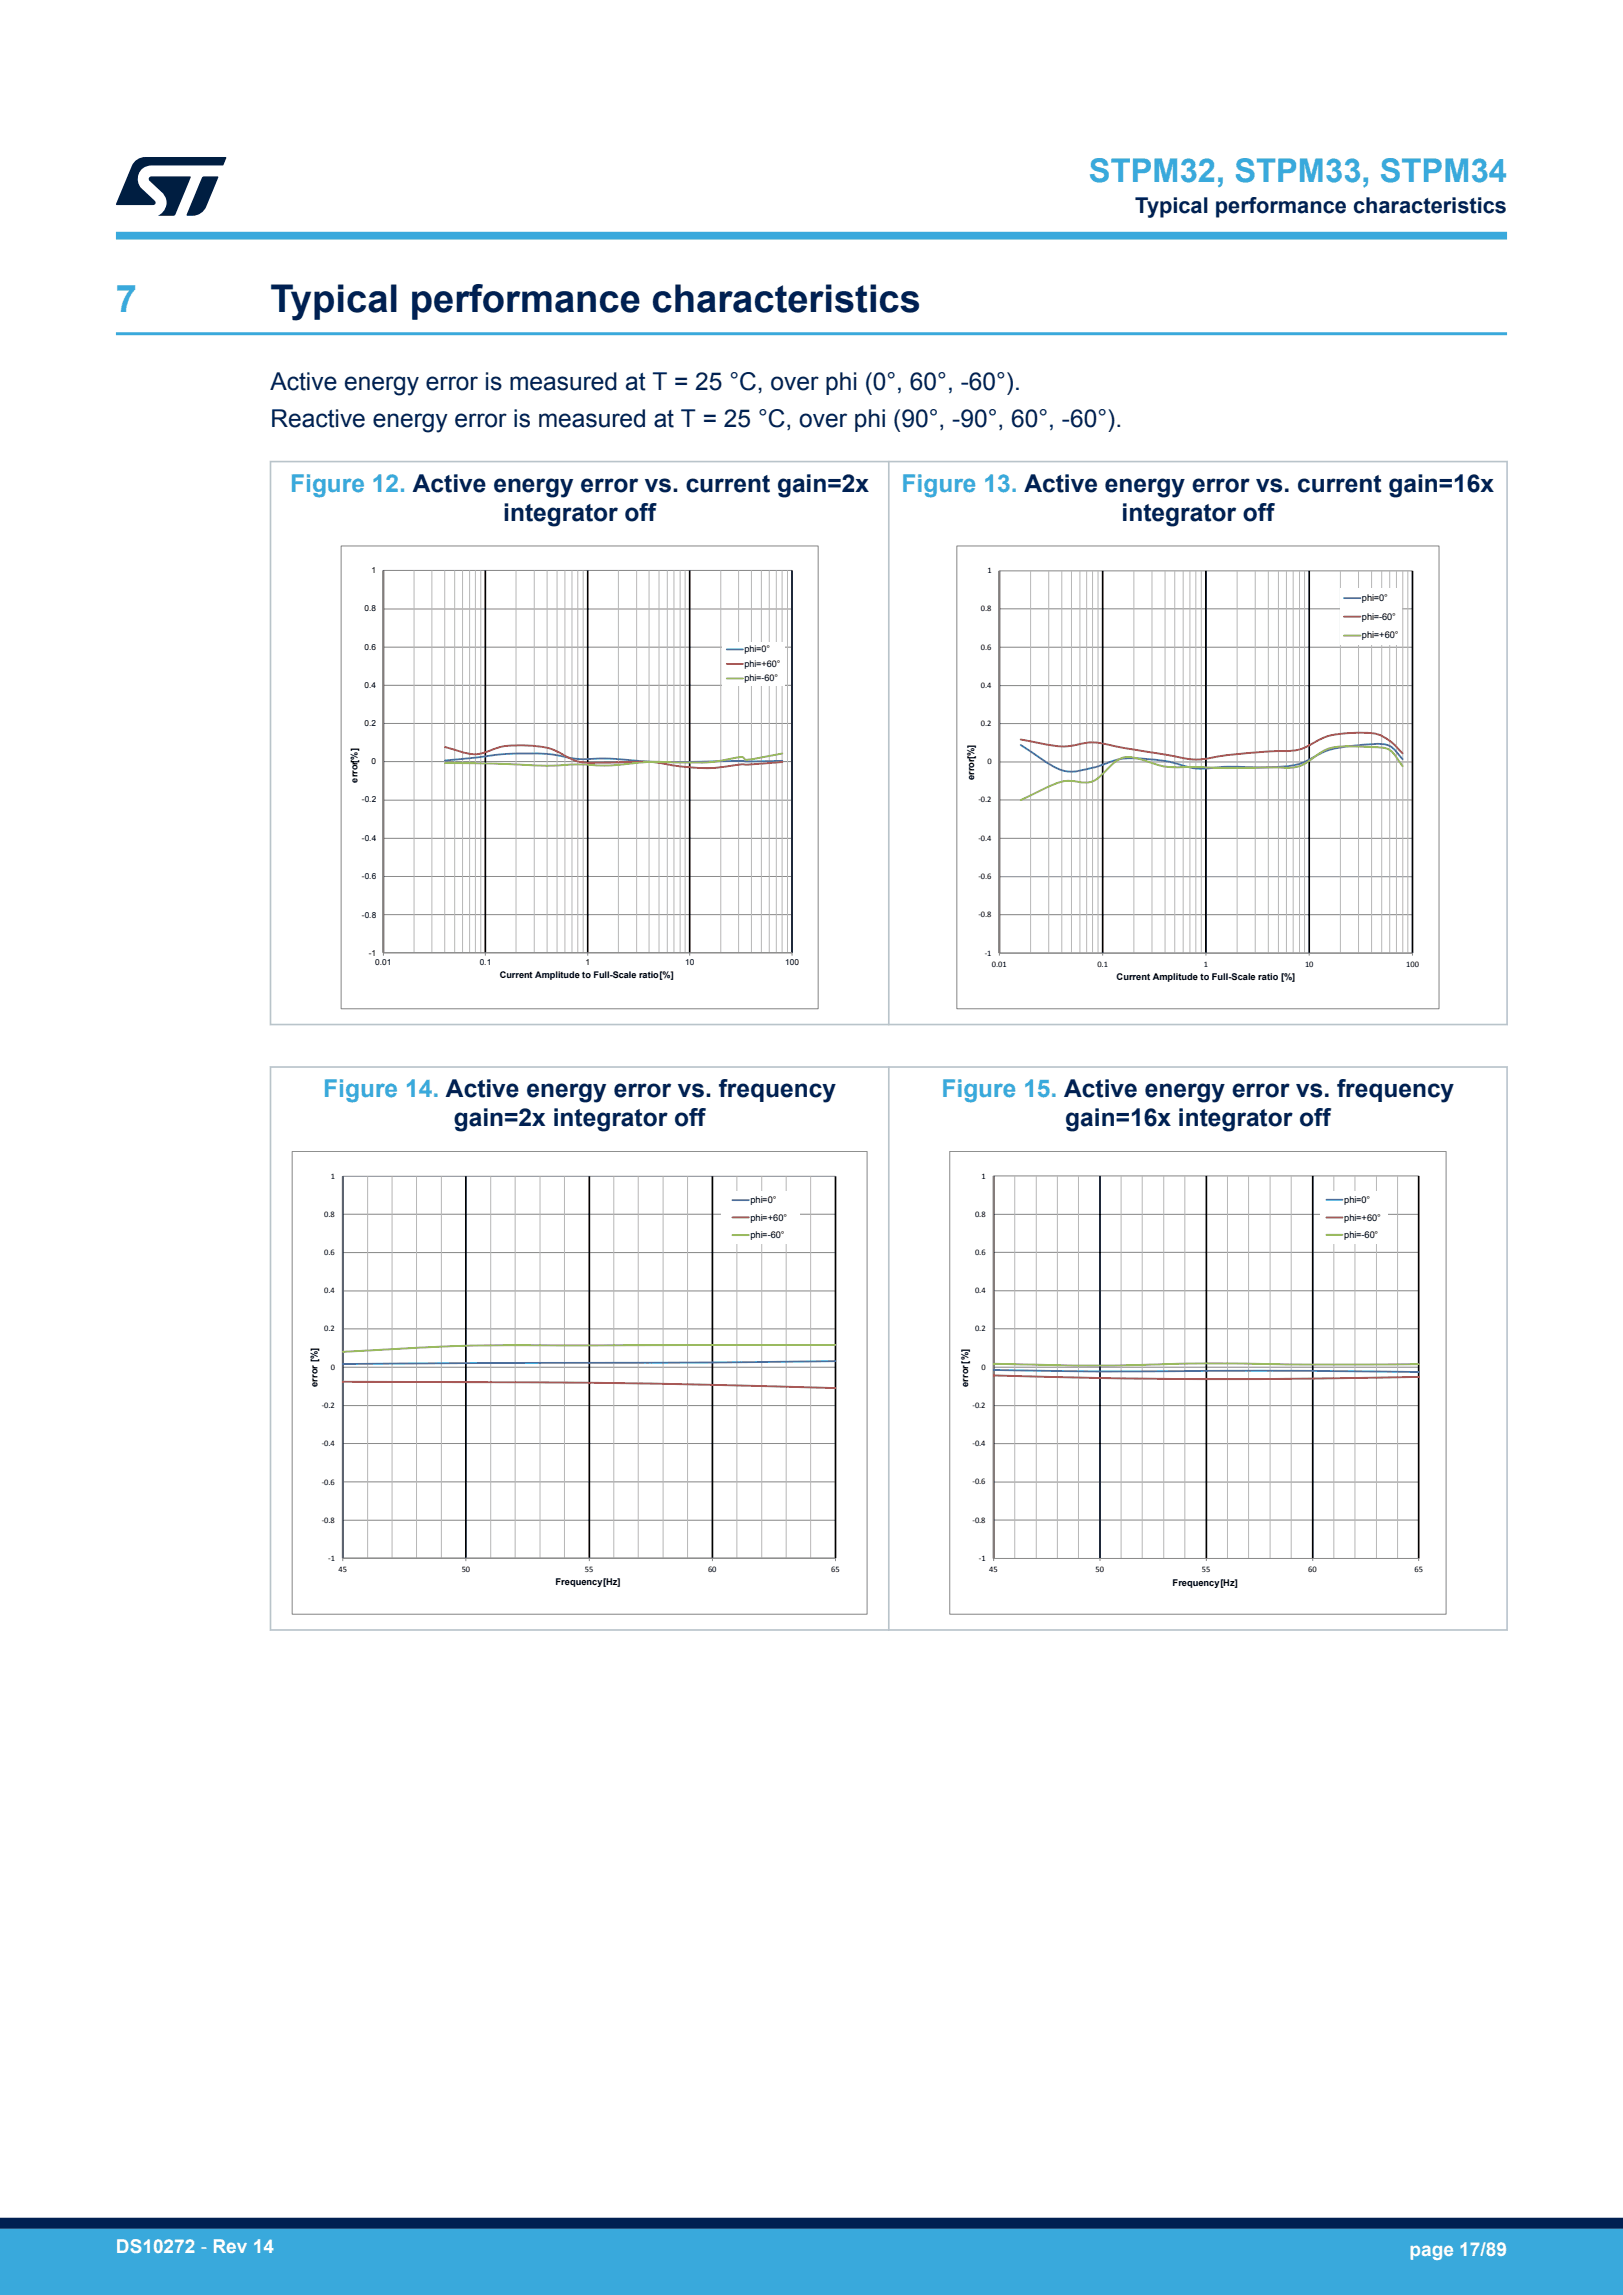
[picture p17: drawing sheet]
<svg xmlns="http://www.w3.org/2000/svg" width="210mm" height="297mm" viewBox="0 0 210 297" stroke-linecap="round" stroke-linejoin="round" font-family="sans-serif">
<defs><g id="words">
<text font-size="4.9" fill="#39a9dc" x="15" y="40.4">7</text>
<text font-size="4.9" fill="#002052" x="35" y="40.4">Typical performance characteristics</text>
<text font-size="4.2" fill="#39a9dc" x="140.9" y="23.5">STPM32, STPM33, STPM34</text>
<g font-size="3.2" fill="#002052">
<text x="35" y="50.5">Active energy error is measured at T = 25 °C, over phi (0°, 60°, -60°).</text>
<text x="35" y="55.2">Reactive energy error is measured at T = 25 °C, over phi (90°, -90°, 60°, -60°).</text>
<text x="65.1" y="67.4">integrator off</text>
<text x="145.1" y="67.4">integrator off</text>
<text x="58.7" y="145.7">gain=2x integrator off</text>
<text x="137.8" y="145.7">gain=16x integrator off</text>
</g>
<g font-size="3.2" fill="#39a9dc">
<text x="37.5" y="63.6">Figure 12. Active energy error vs. current gain=2x</text>
<text x="116.7" y="63.6">Figure 13. Active energy error vs. current gain=16x</text>
<text x="41.8" y="142">Figure 14. Active energy error vs. frequency</text>
<text x="121.8" y="142">Figure 15. Active energy error vs. frequency</text>
</g>
<text font-size="2.8" fill="#002052" x="146.9" y="27.5">Typical performance characteristics</text>
<g font-size="2.5" fill="#fff">
<text x="15" y="291.6">DS10272 - Rev 14</text>
<text x="182.4" y="291.9">page 17/89</text>
</g>
<g font-size="1.2">
<text x="176.2" y="77.8">phi=0°</text>
<text x="176.2" y="80.2">phi=-60°</text>
<text x="176.2" y="82.6">phi=+60°</text>
<text x="96.3" y="84.4">phi=0°</text>
<text x="96.3" y="86.4">phi=+60°</text>
<text x="96.3" y="88.2">phi=-60°</text>
<text x="46.3" y="101.3" transform="rotate(-90 46.3 101.3)">error[%]</text>
<text x="126" y="100.9" transform="rotate(-90 126 100.9)">error[%]</text>
<text x="64.7" y="126.6">Current Amplitude to Full-Scale ratio [%]</text>
<text x="144.5" y="126.9">Current Amplitude to Full-Scale ratio [%]</text>
<text x="97.1" y="155.7">phi=0°</text>
<text x="173.9" y="155.7">phi=0°</text>
<text x="97.1" y="158">phi=+60°</text>
<text x="97.1" y="160.2">phi=-60°</text>
<text x="173.9" y="158">phi=+60°</text>
<text x="173.9" y="160.2">phi=-60°</text>
<text x="41.1" y="179.5" transform="rotate(-90 41.1 179.5)">error [%]</text>
<text x="125.3" y="179.5" transform="rotate(-90 125.3 179.5)">error [%]</text>
<text x="71.9" y="205.1">Frequency [Hz]</text>
<text x="151.7" y="205.2">Frequency [Hz]</text>
</g>
<g font-size="1.1">
<text x="48.1" y="74.2">1</text>
<text x="127.8" y="74.2">1</text>
<text x="47.2" y="79.1">0.8</text>
<text x="126.9" y="79.1">0.8</text>
<text x="47.2" y="89">0.4</text>
<text x="47.2" y="84.1">0.6</text>
<text x="126.9" y="89">0.4</text>
<text x="126.9" y="84.1">0.6</text>
<text x="47.2" y="93.9">0.2</text>
<text x="126.9" y="93.9">0.2</text>
<text x="48.1" y="98.9">0</text>
<text x="127.8" y="98.9">0</text>
<text x="46.8" y="103.9">-0.2</text>
<text x="126.6" y="103.9">-0.2</text>
<text x="46.8" y="113.8">-0.6</text>
<text x="46.8" y="108.9">-0.4</text>
<text x="126.6" y="113.8">-0.6</text>
<text x="126.6" y="108.9">-0.4</text>
<text x="46.8" y="118.8">-0.8</text>
<text x="126.6" y="118.7">-0.8</text>
<text x="47.7" y="123.7">-1</text>
<text x="48.5" y="124.9">0.01</text>
<text x="62.1" y="124.9">0.1</text>
<text x="75.7" y="124.9">1</text>
<text x="88.7" y="124.9">10</text>
<text x="101.6" y="124.9">100</text>
<text x="127.4" y="123.7">-1</text>
<text x="128.4" y="125.1">0.01</text>
<text x="142" y="125.1">0.1</text>
<text x="155.8" y="125.1">1</text>
<text x="168.9" y="125.1">10</text>
<text x="181.9" y="125.1">100</text>
<text x="42.8" y="152.5">1</text>
<text x="127" y="152.5">1</text>
<text x="42" y="157.5">0.8</text>
<text x="126.2" y="157.5">0.8</text>
<text x="42" y="162.5">0.6</text>
<text x="42" y="167.4">0.4</text>
<text x="126.2" y="167.4">0.4</text>
<text x="126.2" y="162.4">0.6</text>
<text x="42" y="172.3">0.2</text>
<text x="126.2" y="172.3">0.2</text>
<text x="42.8" y="177.3">0</text>
<text x="127" y="177.3">0</text>
<text x="41.6" y="182.2">-0.2</text>
<text x="125.8" y="182.2">-0.2</text>
<text x="41.6" y="187.1">-0.4</text>
<text x="125.8" y="187.1">-0.4</text>
<text x="41.6" y="197">-0.8</text>
<text x="41.6" y="192.1">-0.6</text>
<text x="125.8" y="197">-0.8</text>
<text x="125.8" y="192">-0.6</text>
<text x="42.5" y="202">-1</text>
<text x="43.8" y="203.4">45</text>
<text x="59.7" y="203.4">50</text>
<text x="75.7" y="203.4">55</text>
<text x="91.6" y="203.4">60</text>
<text x="107.5" y="203.4">65</text>
<text x="126.7" y="202">-1</text>
<text x="128" y="203.4">45</text>
<text x="141.8" y="203.4">50</text>
<text x="155.5" y="203.4">55</text>
<text x="169.3" y="203.4">60</text>
<text x="183" y="203.4">65</text>
</g>
</g></defs>
<path d="M15 43.2h180" fill="none" stroke="#39a9dc" stroke-width=".4"/>
<g fill="#fff">
<path d="M35 70.6h80v60h-80z"/>
<path d="M44.1 70.7h61.8v59.8h-61.8z"/>
<path d="M49.6 73.8h52.9v49.5h-52.9z"/>
</g>
<g fill="none" stroke="#868686" stroke-width=".13">
<path d="M49.6 78.8h52.9M102.5 73.8h-52.9v49.9M49.6 98.6h52.9M49.6 93.6h52.9M49.6 88.7h52.9M49.6 83.7h52.9M49.6 118.4h52.9M49.6 113.4h52.9M49.6 108.5h52.9M49.6 103.6h52.9M49.6 123.3h52.9v.4M62.8 123.3v.4"/>
<path d="M76 123.3v.4M89.2 123.3v.4"/>
</g>
<g fill="none" stroke="#b7b7b7" stroke-width=".13">
<path d="M53.6 73.8v49.5M55.9 73.8v49.5M57.5 73.8v49.5M58.8 73.8v49.5M59.9 73.8v49.5M60.8 73.8v49.5M61.5 73.8v49.5M62.2 73.8v49.5M66.8 73.8v49.5M69.1 73.8v49.5M70.8 73.8v49.5M72.1 73.8v49.5"/>
<path d="M73.1 73.8v49.5M74 73.8v49.5M74.8 73.8v49.5M75.5 73.8v49.5M80 73.8v49.5M82.4 73.8v49.5M84 73.8v49.5M85.3 73.8v49.5M86.3 73.8v49.5M87.2 73.8v49.5M88 73.8v49.5M88.6 73.8v49.5"/>
<path d="M93.3 73.8v49.5M95.6 73.8v49.5M97.2 73.8v49.5M98.5 73.8v49.5M99.5 73.8v49.5M100.4 73.8v49.5M101.2 73.8v49.5M101.9 73.8v49.5"/>
</g>
<path d="M49.6 73.8v49.5M62.8 73.8v49.5M76 73.8v49.5M89.2 73.8v49.5M102.5 73.8v49.5" fill="none" stroke="#000" stroke-width=".21"/>
<path d="M57.6 98.4l3.3-.3a39.8 39.8 0 0 1 11.1-.4 15.8 15.8 0 0 0 6.1 .5h.7a118.3 118.3 0 0 0 16.7 .3h1.1h4.6" fill="none" stroke="#4a7ebb" stroke-width=".24"/>
<path d="M57.6 96.7l1.7 .5a5.1 5.1 0 0 0 4.4-.2 12.9 12.9 0 0 1 6.4-.4 9.3 9.3 0 0 1 3.6 1.5 8.3 8.3 0 0 0 4.4 .6h1.4a24.4 24.4 0 0 1 7.4 .3 23.3 23.3 0 0 0 9.1-.1l.6 .1 4.6-.4" fill="none" stroke="#be4b48" stroke-width=".24"/>
<path d="M101.2 97.5l-4.6 .8h-.2l-.2-.3h-.6a25.4 25.4 0 0 1-8.2 .7 35.2 35.2 0 0 0-7.9 .3l-2 .1a29.5 29.5 0 0 0-6 0l-8-.3h-5.9" fill="none" stroke="#98b954" stroke-width=".24"/>
<path d="M93.5 83.1h8.1v5.6h-8.1z" fill="#fff"/>
<path d="M94 84h2.1" fill="none" stroke="#4a7ebb" stroke-width=".24"/>
<path d="M94 85.9h2.1" fill="none" stroke="#be4b48" stroke-width=".24"/>
<path d="M94 87.8h2.1" fill="none" stroke="#98b954" stroke-width=".24"/>
<path d="M44.1 70.7h61.8v59.8h-61.8z" fill="none" stroke="#868686" stroke-width=".13"/>
<g fill="#fff">
<path d="M115 70.6h80v60h-80z"/>
<path d="M123.8 70.7h62.4v59.8h-62.4z"/>
<path d="M129.3 73.9h53.5v49.4h-53.5z"/>
</g>
<g fill="none" stroke="#868686" stroke-width=".13">
<path d="M129.3 78.8h53.5M182.8 73.9h-53.5v49.8M129.3 98.6h53.5M129.3 93.6h53.5M129.3 88.7h53.5M129.3 83.8h53.5M129.3 118.4h53.5M129.3 113.5h53.5M129.3 108.5h53.5M129.3 103.5h53.5M129.3 123.3h53.5v.4M142.7 123.3v.4"/>
<path d="M156 123.3v.4M169.4 123.3v.4"/>
</g>
<g fill="none" stroke="#b7b7b7" stroke-width=".13">
<path d="M133.3 73.9v49.4M135.7 73.9v49.4M137.4 73.9v49.4M138.6 73.9v49.4M139.7 73.9v49.4M140.6 73.9v49.4M141.4 73.9v49.4M142.1 73.9v49.4M146.7 73.9v49.4M149.1 73.9v49.4M150.7 73.9v49.4M152 73.9v49.4"/>
<path d="M153.1 73.9v49.4M154 73.9v49.4M154.7 73.9v49.4M155.4 73.9v49.4M160.1 73.9v49.4M162.4 73.9v49.4M164.1 73.9v49.4M165.4 73.9v49.4M166.5 73.9v49.4M167.3 73.9v49.4M168.1 73.9v49.4M168.8 73.9v49.4"/>
<path d="M173.4 73.9v49.4M175.8 73.9v49.4M177.5 73.9v49.4M178.8 73.9v49.4M179.8 73.9v49.4M180.7 73.9v49.4M181.5 73.9v49.4M182.2 73.9v49.4"/>
</g>
<path d="M129.3 73.9v49.4M142.7 73.9v49.4M156 73.9v49.4M169.4 73.9v49.4M182.8 73.9v49.4" fill="none" stroke="#000" stroke-width=".22"/>
<path d="M132.1 96.4l2.7 1.9a6.4 6.4 0 0 0 4.4 1.5 23.6 23.6 0 0 0 5-1.4 16.5 16.5 0 0 1 6.5 .1l1.3 .2a9.4 9.4 0 0 0 5.5 .6l2-.1 3.1 .1a17.5 17.5 0 0 0 6.1-.6l.5-.3a11.2 11.2 0 0 1 6.1-1.9l2.8-.2a2.74 2.74 0 0 1 2.7 1.2l.7 .7" fill="none" stroke="#4a7ebb" stroke-width=".25"/>
<path d="M132.1 95.7a31.2 31.2 0 0 0 5.9 .9l.6-.1a8.7 8.7 0 0 1 5.6 0l6.5 1.1a16.5 16.5 0 0 0 5.2 .6 77.2 77.2 0 0 1 11.7-1.1 10.4 10.4 0 0 0 3.3-1.5 11.8 11.8 0 0 1 5.2-.8 5.5 5.5 0 0 1 5.1 2.4l.3 .3" fill="none" stroke="#be4b48" stroke-width=".25"/>
<path d="M181.5 99.2l-.3-.5a4.4 4.4 0 0 0-1.8-1.8l-1.3-.2a26.9 26.9 0 0 0-6 .1 8.9 8.9 0 0 0-2.9 1.8 5.3 5.3 0 0 1-3.9 .7 154.9 154.9 0 0 1-11.6 0 11.2 11.2 0 0 1-5.6-.9 5.5 5.5 0 0 0-2.7-.4 5.3 5.3 0 0 0-2.5 2 3.2 3.2 0 0 1-3.7 1.1 5.5 5.5 0 0 0-3.7 .8l-3.4 1.6" fill="none" stroke="#98b954" stroke-width=".25"/>
<path d="M173.4 76.2h8.1v7.3h-8.1z" fill="#fff"/>
<path d="M173.9 77.4h2.1" fill="none" stroke="#4a7ebb" stroke-width=".25"/>
<path d="M173.9 79.8h2.1" fill="none" stroke="#be4b48" stroke-width=".25"/>
<path d="M173.9 82.3h2.1" fill="none" stroke="#98b954" stroke-width=".25"/>
<path d="M123.8 70.7h62.4v59.8h-62.4z" fill="none" stroke="#868686" stroke-width=".13"/>
<path d="M34.9 59.7h160.2M35 59.6v73.1M115 59.6v73.1M195 59.6v73.1M34.9 132.6h160.2" fill="none" stroke="#b9c4ca" stroke-width=".21"/>
<g fill="#fff">
<path d="M35 149h80v60h-80z"/>
<path d="M37.8 149h74.4v59.9h-74.4z"/>
<path d="M44.3 152.2h63.8v49.4h-63.8z"/>
</g>
<g fill="none" stroke="#868686" stroke-width=".13">
<path d="M44.3 157.1h63.8M108.1 152.2h-63.8v49.8M44.3 176.9h63.8M44.3 172h63.8M44.3 167.1h63.8M44.3 162.1h63.8M44.3 196.7h63.8M44.3 191.8h63.8M44.3 186.8h63.8M44.3 181.9h63.8M44.3 201.6h63.8v.4M60.3 201.6v.4"/>
<path d="M76.3 201.6v.4M92.2 201.6v.4"/>
</g>
<g fill="none" stroke="#b7b7b7" stroke-width=".13">
<path d="M47.6 152.2v49.4M50.7 152.2v49.4M53.9 152.2v49.4M57.1 152.2v49.4M63.5 152.2v49.4M66.7 152.2v49.4M69.9 152.2v49.4M73 152.2v49.4M79.4 152.2v49.4M82.6 152.2v49.4M85.8 152.2v49.4M89 152.2v49.4"/>
<path d="M95.3 152.2v49.4M98.6 152.2v49.4M101.7 152.2v49.4M104.9 152.2v49.4"/>
</g>
<path d="M44.3 152.2v49.4M60.3 152.2v49.4M76.3 152.2v49.4M92.2 152.2v49.4M108.1 152.2v49.4" fill="none" stroke="#000" stroke-width=".22"/>
<path d="M108.1 176.1l-17.3 .2-46.4 .2" fill="none" stroke="#4a7ebb" stroke-width=".25"/>
<path d="M44.4 178.8l34.5 .2 29.2 .6" fill="none" stroke="#be4b48" stroke-width=".25"/>
<path d="M108.1 174.1h-30.5a354.8 354.8 0 0 0-27.9 .6l-5.3 .2" fill="none" stroke="#98b954" stroke-width=".25"/>
<path d="M93.3 154.1h10.1v6.9h-10.1z" fill="#fff"/>
<path d="M94.8 155.3h2.1" fill="none" stroke="#4a7ebb" stroke-width=".25"/>
<path d="M94.8 157.5h2.1" fill="none" stroke="#be4b48" stroke-width=".25"/>
<path d="M94.8 159.8h2.1" fill="none" stroke="#98b954" stroke-width=".25"/>
<path d="M37.8 149h74.4v59.9h-74.4z" fill="none" stroke="#868686" stroke-width=".13"/>
<g fill="#fff">
<path d="M115 149h80v60h-80z"/>
<path d="M122.9 149h64.2v59.9h-64.2z"/>
<path d="M128.6 152.2h55v49.5h-55z"/>
</g>
<g fill="none" stroke="#868686" stroke-width=".13">
<path d="M128.6 157.2h55M183.6 152.2h-55v49.8M128.6 176.9h55M128.6 172h55M128.6 167h55M128.6 162.1h55M128.6 196.7h55M128.6 191.8h55M128.6 186.8h55M128.6 181.9h55M128.6 201.7h55v.3M142.3 201.7v.3"/>
<path d="M156.1 201.7v.3M169.9 201.7v.3"/>
</g>
<g fill="none" stroke="#b7b7b7" stroke-width=".13">
<path d="M131.3 152.2v49.5M134.1 152.2v49.5M136.8 152.2v49.5M139.5 152.2v49.5M145.1 152.2v49.5M147.8 152.2v49.5M150.6 152.2v49.5M153.3 152.2v49.5M158.8 152.2v49.5M161.6 152.2v49.5M164.3 152.2v49.5M167.1 152.2v49.5"/>
<path d="M172.6 152.2v49.5M175.3 152.2v49.5M178.1 152.2v49.5M180.8 152.2v49.5"/>
</g>
<path d="M128.6 152.2v49.5M142.3 152.2v49.5M156.1 152.2v49.5M169.9 152.2v49.5M183.6 152.2v49.5" fill="none" stroke="#000" stroke-width=".22"/>
<path d="M128.5 177.3l13.8 .2 24.1-.1 17.2 .2" fill="none" stroke="#4a7ebb" stroke-width=".25"/>
<path d="M128.5 178l13.8 .3 12.6 .2 13.8-.1 14.9-.2" fill="none" stroke="#be4b48" stroke-width=".25"/>
<path d="M128.5 176.5a331.4 331.4 0 0 0 26.4-.1l14.9 .2 13.8-.1" fill="none" stroke="#98b954" stroke-width=".25"/>
<path d="M170.8 154.1h8.7v6.9h-8.7z" fill="#fff"/>
<path d="M171.6 155.3h2.1" fill="none" stroke="#4a7ebb" stroke-width=".25"/>
<path d="M171.6 157.6h2.1" fill="none" stroke="#be4b48" stroke-width=".25"/>
<path d="M171.6 159.8h2.1" fill="none" stroke="#98b954" stroke-width=".25"/>
<path d="M122.9 149h64.2v59.9h-64.2z" fill="none" stroke="#868686" stroke-width=".13"/>
<path d="M34.9 138.1h160.2M35 138v73M115 138v73M195 138v73M34.9 210.9h160.2" fill="none" stroke="#b9c4ca" stroke-width=".21"/>
<path d="M15 30.5h180" fill="none" stroke="#39a9dc" stroke-width="1"/>
<g fill="#001e41">
<path d="M17.6 20.8l.8-.4 .4-.1h10.4l.1 .1-.5 1h-9.2a1.74 1.74 0 0 0-1.6 1 1.74 1.74 0 0 0 .3 2l1.7 1.6 .1 .2-.1 .3h-5v-.1l2.1-4.9z"/>
<path d="M26.2 22.9l1.9-.1 .2 .1-1.6 3.9a1.92 1.92 0 0 1-1.8 1.1h-.7l-.1-.1z"/>
<path d="M19.4 22.9l5.2-.1 .1 .1-2.1 5h-2.1a1.85 1.85 0 0 0 .5-2.9l-1.6-1.6-.2-.2z"/>
</g>
<g fill="#39a9dc">
<path d="M0 288.4h210v8.6h-210z" fill-rule="evenodd"/>
<path d="M-.1 288.4h210.2v4.4h-210.2z" fill-rule="evenodd"/>
</g>
<path d="M0 287.7h210" fill="none" stroke="#002052" stroke-width="1.4"/>
<use href="#words"/>
</svg>
